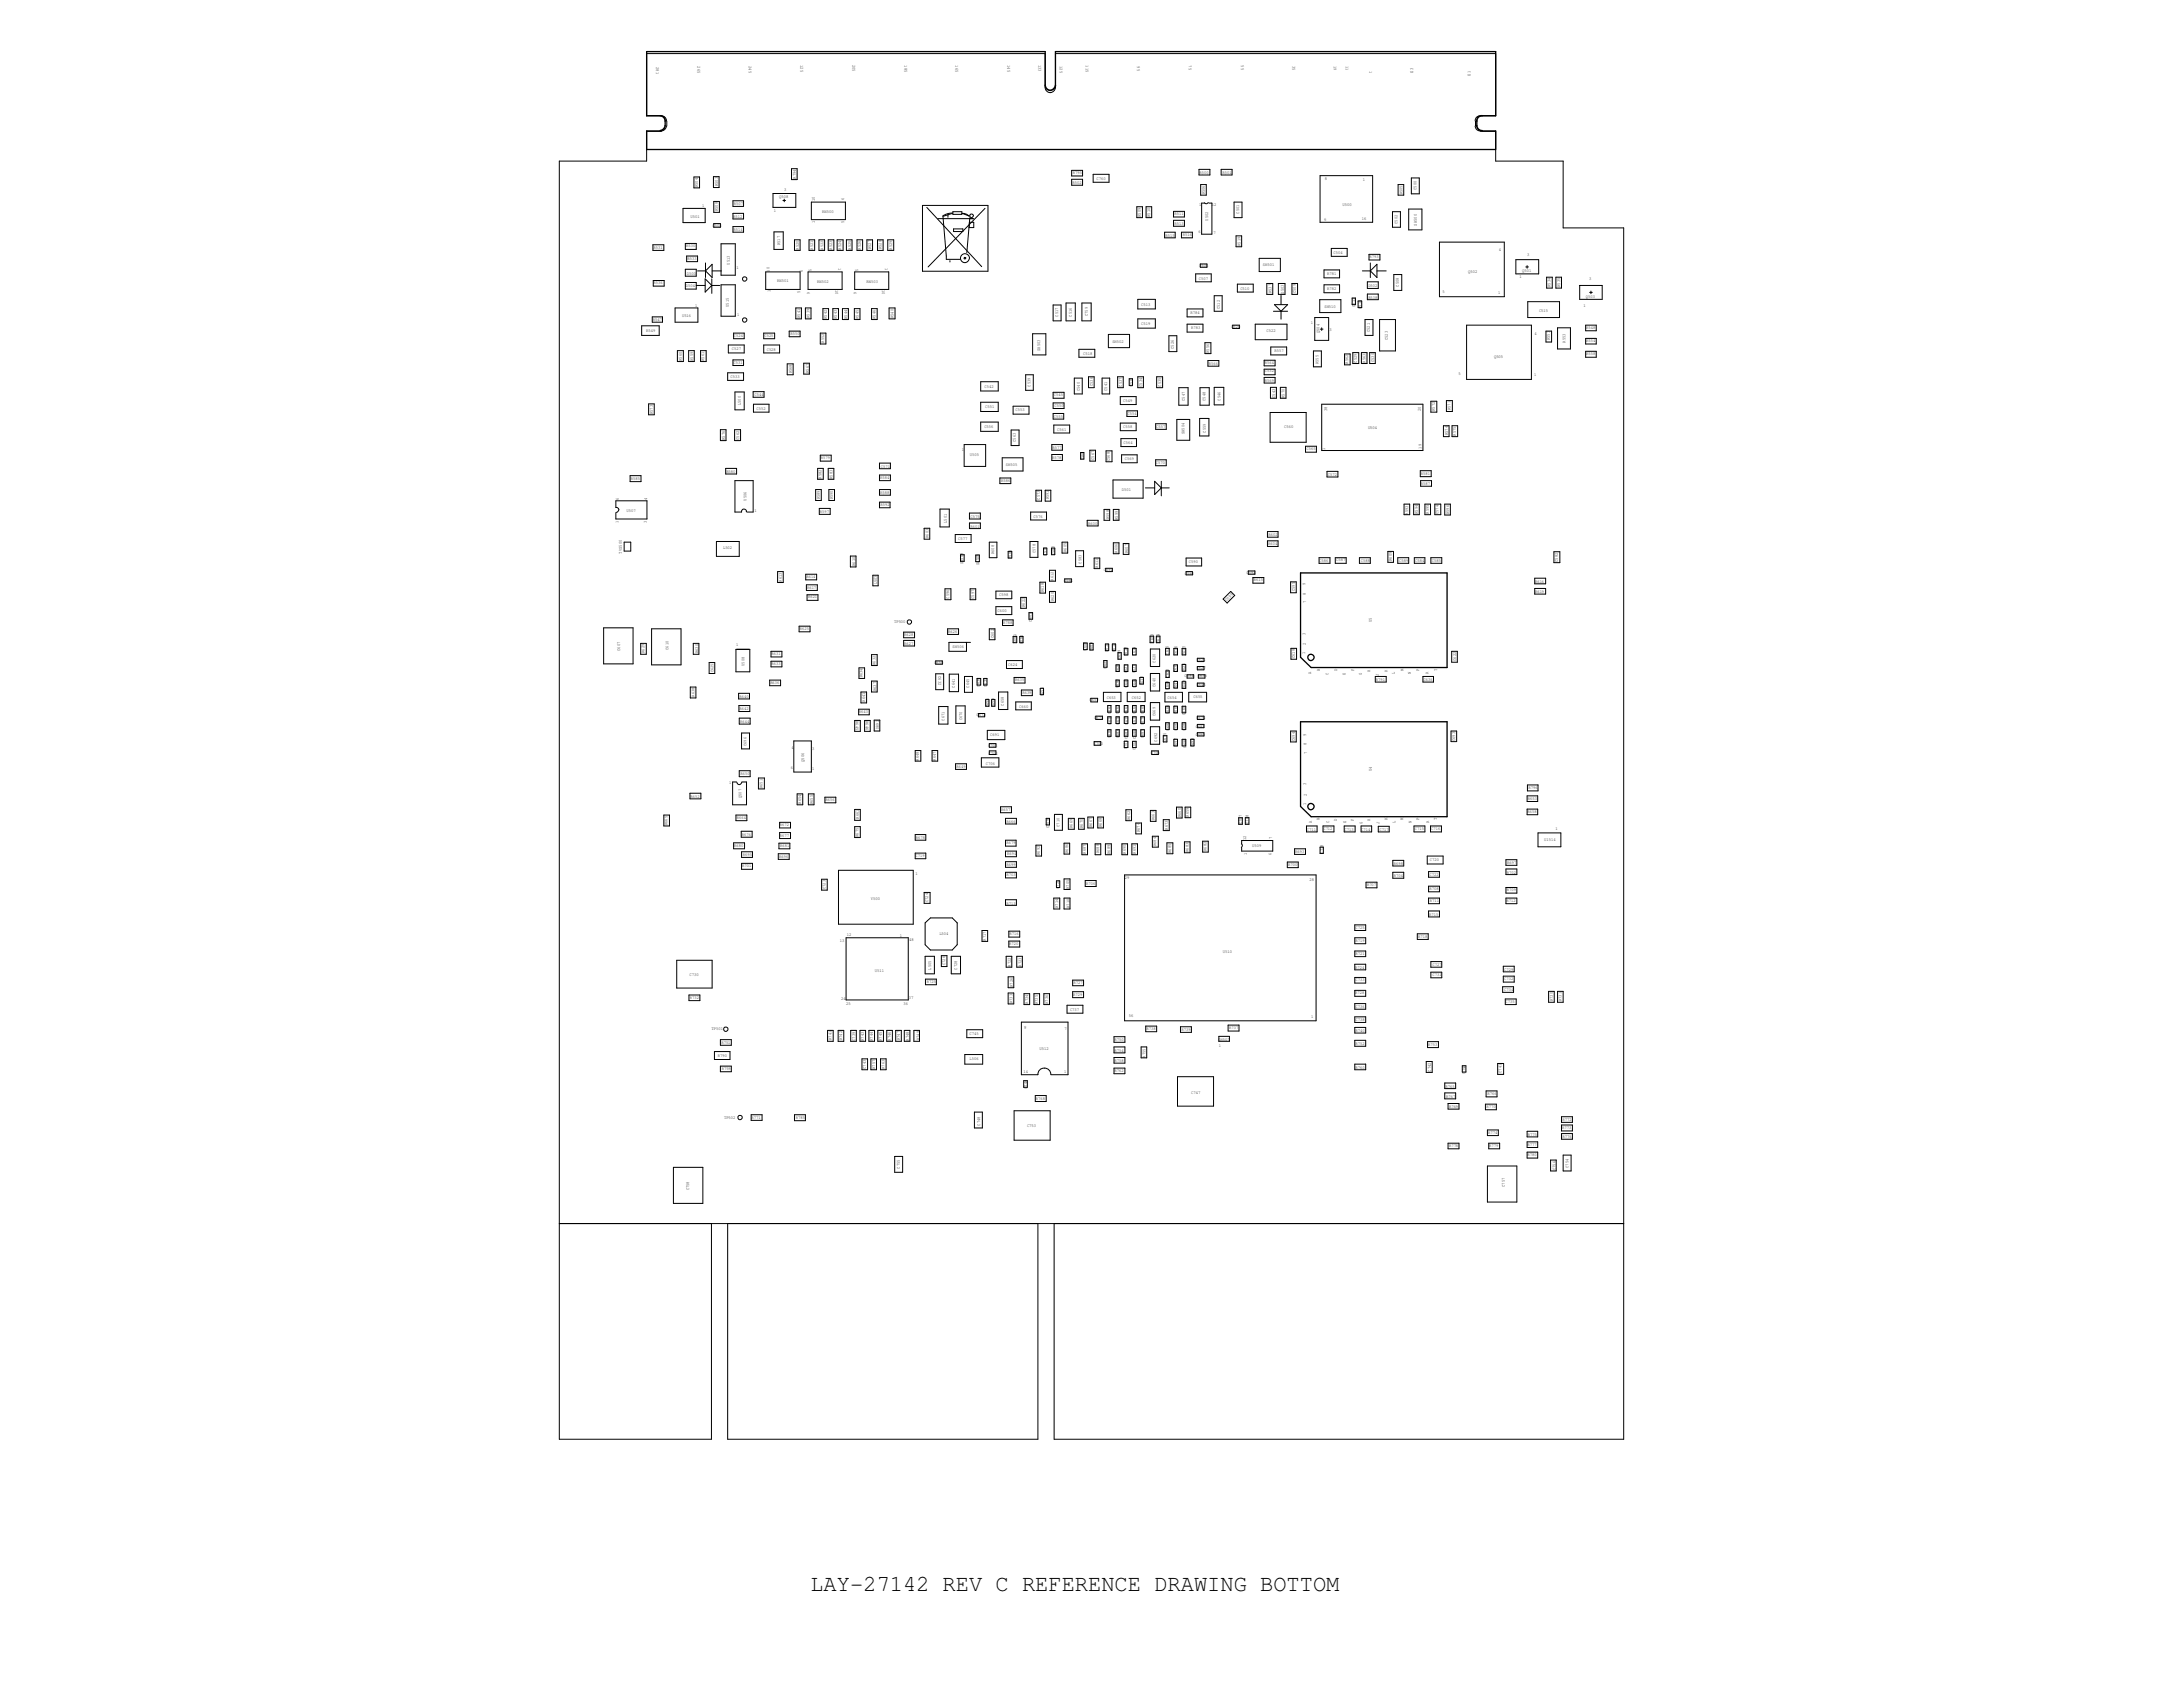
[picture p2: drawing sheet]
<svg xmlns="http://www.w3.org/2000/svg" width="279mm" height="216mm" viewBox="0 0 279 216" stroke-linecap="round" stroke-linejoin="round" font-family="sans-serif">
<defs><g id="words">
<text font-size="3" x="103.7" y="203.7">LAY-27142 REV C REFERENCE DRAWING BOTTOM</text>
<g font-size=".6">
<text x="84" y="8.6" transform="rotate(90 84 8.6)">281</text>
<text x="89.3" y="8.5" transform="rotate(90 89.3 8.5)">265</text>
<text x="95.8" y="8.5" transform="rotate(90 95.8 8.5)">245</text>
<text x="102.4" y="8.3" transform="rotate(90 102.4 8.3)">125</text>
<text x="109.1" y="8.3" transform="rotate(90 109.1 8.3)">205</text>
<text x="115.8" y="8.4" transform="rotate(90 115.8 8.4)">185</text>
<text x="122.3" y="8.4" transform="rotate(90 122.3 8.4)">165</text>
<text x="128.9" y="8.3" transform="rotate(90 128.9 8.3)">145</text>
<text x="132.9" y="8.3" transform="rotate(90 132.9 8.3)">133</text>
<text x="135.6" y="8.5" transform="rotate(90 135.6 8.5)">125</text>
<text x="139" y="8.4" transform="rotate(90 139 8.4)">115</text>
<text x="145.5" y="8.5" transform="rotate(90 145.5 8.5)">95</text>
<text x="152.1" y="8.4" transform="rotate(90 152.1 8.4)">75</text>
<text x="158.8" y="8.4" transform="rotate(90 158.8 8.4)">55</text>
<text x="165.4" y="8.5" transform="rotate(90 165.4 8.5)">35</text>
<text x="170.7" y="8.5" transform="rotate(90 170.7 8.5)">19</text>
<text x="172.3" y="8.4" transform="rotate(90 172.3 8.4)">11</text>
<text x="175.3" y="9.1" transform="rotate(90 175.3 9.1)">1</text>
<text x="180.9" y="9.3" transform="rotate(-90 180.9 9.3)">E3</text>
<text x="188.2" y="9.7" transform="rotate(-90 188.2 9.7)">E1</text>
<text x="89.3" y="24" transform="rotate(-90 89.3 24)">R504</text>
<text x="91.9" y="23.8" transform="rotate(-90 91.9 23.8)">R503</text>
<text x="101.9" y="22.9" transform="rotate(-90 101.9 22.9)">R794</text>
<text x="137.3" y="23.5">R502</text>
<text x="137.3" y="22.3">R795</text>
<text x="140.3" y="23">C760</text>
<text x="153.5" y="22.2">R500</text>
<text x="156.5" y="22.3">R501</text>
<text x="169.5" y="23">8</text>
<text x="174.4" y="23.1">1</text>
<text x="88.4" y="27.9">U501</text>
<text x="89.9" y="26.5">1</text>
<text x="91.2" y="29">C503</text>
<text x="91.9" y="27.1" transform="rotate(-90 91.9 27.1)">R508</text>
<text x="93.9" y="27.9">R512</text>
<text x="93.9" y="29.5">R514</text>
<text x="93.9" y="26.2">R507</text>
<text x="99.1" y="27.1">1</text>
<text x="99.7" y="25.4">Q508</text>
<text x="100.4" y="24.4">3</text>
<text x="104.3" y="28.6" transform="rotate(-90 104.3 28.6)">1</text>
<text x="104.3" y="25.8" transform="rotate(-90 104.3 25.8)">10</text>
<text x="105.2" y="27.3">RN500</text>
<text x="108" y="28.5" transform="rotate(-90 108 28.5)">5</text>
<text x="108" y="25.7" transform="rotate(-90 108 25.7)">6</text>
<text x="146" y="27.8" transform="rotate(-90 146 27.8)">R509</text>
<text x="147.2" y="27.8" transform="rotate(-90 147.2 27.8)">R510</text>
<text x="150.3" y="27.6">R511</text>
<text x="150.3" y="28.7">R513</text>
<text x="153.4" y="29.8">6</text>
<text x="153.5" y="26.3">1</text>
<text x="154.2" y="24.9" transform="rotate(-90 154.2 24.9)">R506</text>
<text x="154.6" y="28.2" transform="rotate(-90 154.6 28.2)">U502</text>
<text x="155.1" y="26.4">12</text>
<text x="155.3" y="29.9">7</text>
<text x="158.6" y="27.3" transform="rotate(-90 158.6 27.3)">C501</text>
<text x="169.8" y="27.9" transform="rotate(180 169.8 27.9)">9</text>
<text x="171.8" y="26.4">U500</text>
<text x="174.3" y="28.2">16</text>
<text x="178.9" y="28.7" transform="rotate(-90 178.9 28.7)">C502</text>
<text x="179.5" y="24.9" transform="rotate(-90 179.5 24.9)">R505</text>
<text x="181.3" y="24.3" transform="rotate(-90 181.3 24.3)">C500</text>
<text x="181.4" y="28.9" transform="rotate(-90 181.4 28.9)">SH500</text>
<text x="83.7" y="31.9">R531</text>
<text x="87.8" y="31.7">R530</text>
<text x="87.9" y="35.1">D500</text>
<text x="88" y="33.3">R533</text>
<text x="93.4" y="33.9" transform="rotate(-90 93.4 33.9)">U513</text>
<text x="94.3" y="34.4">1</text>
<text x="98.5" y="34.8" transform="rotate(-90 98.5 34.8)">10</text>
<text x="99.9" y="31.4" transform="rotate(-90 99.9 31.4)">R517</text>
<text x="102.2" y="32" transform="rotate(-90 102.2 32)">R520</text>
<text x="102.7" y="34.8" transform="rotate(-90 102.7 34.8)">6</text>
<text x="103.5" y="34.4" transform="rotate(90 103.5 34.4)">5</text>
<text x="104.1" y="32" transform="rotate(-90 104.1 32)">R521</text>
<text x="105.4" y="32" transform="rotate(-90 105.4 32)">R522</text>
<text x="106.5" y="32" transform="rotate(-90 106.5 32)">R523</text>
<text x="107.3" y="34.3" transform="rotate(90 107.3 34.3)">1</text>
<text x="107.7" y="32" transform="rotate(-90 107.7 32)">R524</text>
<text x="108.9" y="32" transform="rotate(-90 108.9 32)">R525</text>
<text x="109.5" y="34.4" transform="rotate(90 109.5 34.4)">5</text>
<text x="110.2" y="32" transform="rotate(-90 110.2 32)">R526</text>
<text x="111.5" y="31.9" transform="rotate(-90 111.5 31.9)">R527</text>
<text x="112.8" y="31.9" transform="rotate(-90 112.8 31.9)">R528</text>
<text x="113.3" y="34.3" transform="rotate(90 113.3 34.3)">1</text>
<text x="114.2" y="32" transform="rotate(-90 114.2 32)">R529</text>
<text x="149.2" y="30.3">R515</text>
<text x="151.4" y="30.2">R516</text>
<text x="153.5" y="35.8">C507</text>
<text x="153.5" y="34.1">C505</text>
<text x="158.7" y="31.5" transform="rotate(-90 158.7 31.5)">R519</text>
<text x="161.6" y="34">SH501</text>
<text x="169.9" y="35.2">R781</text>
<text x="170.7" y="32.5">C504</text>
<text x="175.3" y="33">R793</text>
<text x="187.9" y="34.9">Q502</text>
<text x="191.9" y="32.1">4</text>
<text x="194.5" y="35.6">1</text>
<text x="194.8" y="34.8">Q501</text>
<text x="195.5" y="32.8">3</text>
<text x="203.4" y="35.9">3</text>
<text x="83.6" y="41">R547</text>
<text x="83.7" y="36.4">R536</text>
<text x="87.3" y="40.5">U516</text>
<text x="87.8" y="36.7">D504</text>
<text x="89" y="39.2">1</text>
<text x="93.3" y="39.3" transform="rotate(-90 93.3 39.3)">U515</text>
<text x="94.4" y="40.5">1</text>
<text x="98.6" y="37.4" transform="rotate(-90 98.6 37.4)">1</text>
<text x="99.5" y="36.2">RN501</text>
<text x="102.4" y="40.7" transform="rotate(-90 102.4 40.7)">R541</text>
<text x="102.4" y="37.5" transform="rotate(-90 102.4 37.5)">5</text>
<text x="103.3" y="37.3" transform="rotate(90 103.3 37.3)">6</text>
<text x="103.6" y="40.7" transform="rotate(-90 103.6 40.7)">R539</text>
<text x="104.6" y="36.2">RN502</text>
<text x="105.8" y="40.8" transform="rotate(-90 105.8 40.8)">R542</text>
<text x="106.9" y="37.1" transform="rotate(90 106.9 37.1)">10</text>
<text x="107.1" y="40.8" transform="rotate(-90 107.1 40.8)">R543</text>
<text x="108.4" y="40.8" transform="rotate(-90 108.4 40.8)">R544</text>
<text x="109.3" y="37.3" transform="rotate(90 109.3 37.3)">6</text>
<text x="109.9" y="40.8" transform="rotate(-90 109.9 40.8)">R545</text>
<text x="110.9" y="36.2">RN503</text>
<text x="112.1" y="40.8" transform="rotate(-90 112.1 40.8)">R546</text>
<text x="112.9" y="37.1" transform="rotate(90 112.9 37.1)">10</text>
<text x="114.3" y="40.7" transform="rotate(-90 114.3 40.7)">R540</text>
<text x="135.4" y="40.5" transform="rotate(-90 135.4 40.5)">C517</text>
<text x="137.2" y="40.5" transform="rotate(-90 137.2 40.5)">C516</text>
<text x="139.2" y="40.5" transform="rotate(-90 139.2 40.5)">C759</text>
<text x="146" y="41.6">C519</text>
<text x="146" y="39.1">C513</text>
<text x="152.4" y="40.2">R784</text>
<text x="156.1" y="39.6" transform="rotate(-90 156.1 39.6)">C512</text>
<text x="157.6" y="42">C520</text>
<text x="158.7" y="37.1">C510</text>
<text x="162.7" y="37.5" transform="rotate(-90 162.7 37.5)">R537</text>
<text x="164.3" y="37.6" transform="rotate(-90 164.3 37.6)">D503</text>
<text x="165.9" y="37.5" transform="rotate(-90 165.9 37.5)">C509</text>
<text x="167.8" y="41.4">1</text>
<text x="169.5" y="39.4">SH510</text>
<text x="169.9" y="37.1">R782</text>
<text x="173.4" y="39.3" transform="rotate(-90 173.4 39.3)">C511</text>
<text x="174.2" y="39.5" transform="rotate(-90 174.2 39.5)">C514</text>
<text x="175.1" y="38.2">R538</text>
<text x="175.1" y="36.7">D502</text>
<text x="179" y="36.7" transform="rotate(-90 179 36.7)">C508</text>
<text x="184.6" y="37.5">5</text>
<text x="191.8" y="37.6">1</text>
<text x="197" y="39.9">C515</text>
<text x="198.5" y="36.7" transform="rotate(-90 198.5 36.7)">R534</text>
<text x="199.7" y="36.7" transform="rotate(-90 199.7 36.7)">R535</text>
<text x="202.6" y="39.2">1</text>
<text x="203" y="38.1">Q503</text>
<text x="82.7" y="42.5">R549</text>
<text x="87.2" y="46.2" transform="rotate(-90 87.2 46.2)">R560</text>
<text x="88.7" y="46.2" transform="rotate(-90 88.7 46.2)">R559</text>
<text x="90.1" y="46.2" transform="rotate(-90 90.1 46.2)">R561</text>
<text x="93.7" y="44.8">C527</text>
<text x="93.9" y="46.6">C531</text>
<text x="93.9" y="43.2">C524</text>
<text x="97.8" y="43.2">C525</text>
<text x="98.1" y="44.9">C528</text>
<text x="101.2" y="42.9">R550</text>
<text x="101.3" y="47.8" transform="rotate(-90 101.3 47.8)">R568</text>
<text x="103.5" y="47.8" transform="rotate(-90 103.5 47.8)">R567</text>
<text x="105.5" y="43.9" transform="rotate(-90 105.5 43.9)">R552</text>
<text x="133.1" y="44.9" transform="rotate(-90 133.1 44.9)">SH503</text>
<text x="138.6" y="45.4">C518</text>
<text x="142.4" y="43.9">SH502</text>
<text x="150.2" y="44.7" transform="rotate(-90 150.2 44.7)">C526</text>
<text x="152.4" y="42.2">R783</text>
<text x="154.7" y="46.7">R566</text>
<text x="154.8" y="45.2" transform="rotate(-90 154.8 45.2)">R556</text>
<text x="161.9" y="47.7">C532</text>
<text x="161.9" y="46.6">R564</text>
<text x="162.1" y="42.5">C522</text>
<text x="163.1" y="45.1">R557</text>
<text x="168.7" y="46.6" transform="rotate(-90 168.7 46.6)">R555</text>
<text x="168.9" y="42.7" transform="rotate(-90 168.9 42.7)">Q504</text>
<text x="170.2" y="42.3">3</text>
<text x="172.6" y="46.5" transform="rotate(-90 172.6 46.5)">R562</text>
<text x="173.7" y="46.4" transform="rotate(-90 173.7 46.4)">C529</text>
<text x="174.8" y="46.4" transform="rotate(-90 174.8 46.4)">R563</text>
<text x="175.3" y="42.5" transform="rotate(-90 175.3 42.5)">C521</text>
<text x="175.9" y="46.4" transform="rotate(-90 175.9 46.4)">C530</text>
<text x="177.6" y="43.6" transform="rotate(-90 177.6 43.6)">C523</text>
<text x="191.2" y="45.8">Q505</text>
<text x="196.4" y="42.9">4</text>
<text x="198.4" y="43.6" transform="rotate(-90 198.4 43.6)">R551</text>
<text x="200.4" y="43.9" transform="rotate(-90 200.4 43.9)">R553</text>
<text x="203" y="42.1">R548</text>
<text x="203" y="45.5">R558</text>
<text x="203" y="43.8">R554</text>
<text x="83.6" y="53" transform="rotate(-90 83.6 53)">R573</text>
<text x="93.5" y="48.3">C533</text>
<text x="94.8" y="51.9" transform="rotate(-90 94.8 51.9)">L500</text>
<text x="96.6" y="50.6">C544</text>
<text x="96.8" y="52.4">C552</text>
<text x="126" y="49.6">C542</text>
<text x="126.1" y="52.2">C551</text>
<text x="130" y="52.7">C553</text>
<text x="131.9" y="49.5" transform="rotate(-90 131.9 49.5)">C539</text>
<text x="134.9" y="53.5">C555</text>
<text x="134.9" y="50.7">C545</text>
<text x="135" y="52.1">C550</text>
<text x="138.2" y="50.1" transform="rotate(-90 138.2 50.1)">C540</text>
<text x="139.9" y="49.4" transform="rotate(-90 139.9 49.4)">C536</text>
<text x="141.7" y="50" transform="rotate(-90 141.7 50)">C541</text>
<text x="143.6" y="49.5" transform="rotate(-90 143.6 49.5)">C537</text>
<text x="143.8" y="51.4">C549</text>
<text x="144.3" y="53.1">C554</text>
<text x="144.9" y="49.5" transform="rotate(-90 144.9 49.5)">C538</text>
<text x="146.2" y="49.5" transform="rotate(-90 146.2 49.5)">C534</text>
<text x="148.6" y="49.5" transform="rotate(-90 148.6 49.5)">C535</text>
<text x="151.6" y="51.3" transform="rotate(-90 151.6 51.3)">C547</text>
<text x="154.3" y="51.3" transform="rotate(-90 154.3 51.3)">C548</text>
<text x="156.2" y="51.3" transform="rotate(-90 156.2 51.3)">C546</text>
<text x="161.9" y="48.9">R569</text>
<text x="163.2" y="50.9" transform="rotate(-90 163.2 50.9)">C543</text>
<text x="164.4" y="50.9" transform="rotate(-90 164.4 50.9)">R570</text>
<text x="169.9" y="52.7" transform="rotate(-90 169.9 52.7)">38</text>
<text x="181.9" y="52.6" transform="rotate(-90 181.9 52.6)">20</text>
<text x="183.6" y="52.6" transform="rotate(-90 183.6 52.6)">R572</text>
<text x="185.6" y="52.5" transform="rotate(-90 185.6 52.5)">R571</text>
<text x="186.7" y="48">5</text>
<text x="196.3" y="48.1">1</text>
<text x="92.8" y="56.3" transform="rotate(-90 92.8 56.3)">R576</text>
<text x="94.6" y="56.3" transform="rotate(-90 94.6 56.3)">C562</text>
<text x="105.1" y="58.8">R579</text>
<text x="112.7" y="59.9">C571</text>
<text x="123.1" y="57.7">1</text>
<text x="124.1" y="58.3">U505</text>
<text x="126" y="54.8">C556</text>
<text x="128.7" y="59.6">SH505</text>
<text x="130" y="56.6" transform="rotate(-90 130 56.6)">C563</text>
<text x="134.7" y="58.7">R578</text>
<text x="134.7" y="57.5">R577</text>
<text x="135.3" y="55.1">C561</text>
<text x="138.7" y="58.9" transform="rotate(-90 138.7 58.9)">C566</text>
<text x="140" y="58.9" transform="rotate(-90 140 58.9)">C567</text>
<text x="142" y="59.1" transform="rotate(-90 142 59.1)">C568</text>
<text x="143.8" y="54.8">C558</text>
<text x="143.8" y="56.8">C564</text>
<text x="144" y="58.9">C569</text>
<text x="148" y="59.4">C570</text>
<text x="148" y="54.8">C557</text>
<text x="151.6" y="55.6" transform="rotate(-90 151.6 55.6)">SH504</text>
<text x="154.3" y="55.4" transform="rotate(-90 154.3 55.4)">C559</text>
<text x="164.4" y="54.8">C560</text>
<text x="167.2" y="57.6">C565</text>
<text x="169.6" y="57.6" transform="rotate(-90 169.6 57.6)">1</text>
<text x="175.1" y="54.9">U504</text>
<text x="181.9" y="57.4" transform="rotate(-90 181.9 57.4)">19</text>
<text x="185.3" y="55.7" transform="rotate(-90 185.3 55.7)">R574</text>
<text x="186.4" y="55.8" transform="rotate(-90 186.4 55.8)">R575</text>
<text x="79.2" y="64" transform="rotate(-90 79.2 64)">6</text>
<text x="80.2" y="65.5">U507</text>
<text x="80.7" y="61.4">R585</text>
<text x="82.8" y="64" transform="rotate(-90 82.8 64)">4</text>
<text x="93" y="60.5">R580</text>
<text x="95.5" y="64.1" transform="rotate(-90 95.5 64.1)">U506</text>
<text x="96.6" y="65.5">1</text>
<text x="104.9" y="63.9" transform="rotate(-90 104.9 63.9)">R589</text>
<text x="104.9" y="65.7">R597</text>
<text x="105.2" y="61.3" transform="rotate(-90 105.2 61.3)">R582</text>
<text x="106.6" y="61.3" transform="rotate(-90 106.6 61.3)">R583</text>
<text x="106.6" y="63.9" transform="rotate(-90 106.6 63.9)">R590</text>
<text x="112.6" y="63.2">R588</text>
<text x="112.6" y="61.3">R584</text>
<text x="112.7" y="64.8">R592</text>
<text x="128.1" y="61.7">R586</text>
<text x="133.1" y="64" transform="rotate(-90 133.1 64)">C573</text>
<text x="134.2" y="63.9" transform="rotate(-90 134.2 63.9)">R591</text>
<text x="143.6" y="62.8">D501</text>
<text x="170" y="60.9">C572</text>
<text x="180.2" y="65.9" transform="rotate(-90 180.2 65.9)">R593</text>
<text x="181.5" y="65.8" transform="rotate(-90 181.5 65.8)">R594</text>
<text x="181.9" y="62.1">R587</text>
<text x="181.9" y="60.7">R581</text>
<text x="182.9" y="65.7" transform="rotate(-90 182.9 65.7)">R595</text>
<text x="184.1" y="65.8" transform="rotate(-90 184.1 65.8)">C574</text>
<text x="185.5" y="65.8" transform="rotate(-90 185.5 65.8)">R596</text>
<text x="79.2" y="66.9" transform="rotate(-90 79.2 66.9)">1</text>
<text x="79.6" y="70.9" transform="rotate(-90 79.6 70.9)">TVS500</text>
<text x="82.8" y="66.9" transform="rotate(-90 82.8 66.9)">3</text>
<text x="92.5" y="70.3">L502</text>
<text x="118.8" y="68.8" transform="rotate(-90 118.8 68.8)">R603</text>
<text x="121.2" y="66.9" transform="rotate(-90 121.2 66.9)">L501</text>
<text x="122.6" y="69.1">C577</text>
<text x="124.2" y="67.5">R601</text>
<text x="124.2" y="66.3">C575</text>
<text x="127.3" y="71" transform="rotate(-90 127.3 71)">R608</text>
<text x="129.5" y="71.5" transform="rotate(-90 129.5 71.5)">C581</text>
<text x="132.3" y="66.3">C576</text>
<text x="132.5" y="70.8" transform="rotate(-90 132.5 70.8)">C578</text>
<text x="133.9" y="71.1" transform="rotate(-90 133.9 71.1)">C579</text>
<text x="135" y="71.1" transform="rotate(-90 135 71.1)">C580</text>
<text x="136.5" y="70.7" transform="rotate(-90 136.5 70.7)">R605</text>
<text x="139.3" y="67.1">R600</text>
<text x="141.9" y="66.5" transform="rotate(-90 141.9 66.5)">R598</text>
<text x="143" y="70.7" transform="rotate(-90 143 70.7)">R606</text>
<text x="143.1" y="66.5" transform="rotate(-90 143.1 66.5)">R599</text>
<text x="144.4" y="70.8" transform="rotate(-90 144.4 70.8)">R607</text>
<text x="162.3" y="69.8">R604</text>
<text x="162.3" y="68.6">R602</text>
<text x="168.8" y="71.9">C586</text>
<text x="171" y="71.8">C587</text>
<text x="174.2" y="71.9">C588</text>
<text x="178.1" y="71.8" transform="rotate(-90 178.1 71.8)">R609</text>
<text x="179.1" y="71.9">C589</text>
<text x="181.1" y="71.9">C584</text>
<text x="183.3" y="71.9">C585</text>
<text x="199.4" y="71.9" transform="rotate(-90 199.4 71.9)">C582</text>
<text x="100.1" y="74.4" transform="rotate(-90 100.1 74.4)">R613</text>
<text x="103.2" y="74">R614</text>
<text x="103.3" y="75.4">R617</text>
<text x="103.4" y="76.6">R621</text>
<text x="109.4" y="72.4" transform="rotate(-90 109.4 72.4)">R610</text>
<text x="112.3" y="74.8" transform="rotate(-90 112.3 74.8)">L503</text>
<text x="121.5" y="76.6" transform="rotate(-90 121.5 76.6)">C596</text>
<text x="123.3" y="72.2" transform="rotate(-90 123.3 72.2)">SH508</text>
<text x="124.7" y="76.7" transform="rotate(-90 124.7 76.7)">C597</text>
<text x="125.3" y="72.3" transform="rotate(-90 125.3 72.3)">SH509</text>
<text x="127.9" y="76.3">C598</text>
<text x="131.1" y="77.7" transform="rotate(-90 131.1 77.7)">R622</text>
<text x="133.6" y="75.8" transform="rotate(-90 133.6 75.8)">R618</text>
<text x="134.8" y="74.3" transform="rotate(-90 134.8 74.3)">R612</text>
<text x="134.9" y="77" transform="rotate(-90 134.9 77)">R620</text>
<text x="136.1" y="74.5">C594</text>
<text x="138.4" y="72.1" transform="rotate(-90 138.4 72.1)">C583</text>
<text x="140.5" y="72.6" transform="rotate(-90 140.5 72.6)">R611</text>
<text x="141.3" y="73.1">C591</text>
<text x="151.6" y="73.5">C593</text>
<text x="152.1" y="72.1">C590</text>
<text x="157" y="77" transform="rotate(-45 157 77)">C599</text>
<text x="159.6" y="73.4">C592</text>
<text x="160.5" y="74.4">R615</text>
<text x="165.7" y="75.7" transform="rotate(-90 165.7 75.7)">C595</text>
<text x="167.1" y="74.9" transform="rotate(-90 167.1 74.9)">9</text>
<text x="167.1" y="76.1" transform="rotate(-90 167.1 76.1)">8</text>
<text x="167.2" y="77.2" transform="rotate(-90 167.2 77.2)">7</text>
<text x="196.5" y="74.5">R616</text>
<text x="196.5" y="75.9">R619</text>
<text x="79.4" y="83.3" transform="rotate(-90 79.4 83.3)">C607</text>
<text x="82.5" y="83.6" transform="rotate(-90 82.5 83.6)">R629</text>
<text x="85.6" y="83.2" transform="rotate(-90 85.6 83.2)">C610</text>
<text x="89.4" y="83.6" transform="rotate(-90 89.4 83.6)">R630</text>
<text x="94.2" y="82.7">1</text>
<text x="98.8" y="83.9">R631</text>
<text x="102.4" y="80.7">R625</text>
<text x="114.4" y="79.8">TP500</text>
<text x="115.7" y="81.4">R628</text>
<text x="115.7" y="82.5">R627</text>
<text x="121.4" y="81">R626</text>
<text x="121.9" y="82.9">SH506</text>
<text x="127.2" y="81.7" transform="rotate(-90 127.2 81.7)">C602</text>
<text x="127.7" y="78.4">C600</text>
<text x="128.4" y="79.8">R788</text>
<text x="129.8" y="81.2" transform="rotate(90 129.8 81.2)">C605</text>
<text x="130.6" y="81.3" transform="rotate(90 130.6 81.3)">C606</text>
<text x="132.1" y="79.5" transform="rotate(-90 132.1 79.5)">C601</text>
<text x="139" y="83.3" transform="rotate(-90 139 83.3)">C608</text>
<text x="139.8" y="83.4" transform="rotate(-90 139.8 83.4)">C609</text>
<text x="141.8" y="83.4" transform="rotate(-90 141.8 83.4)">C611</text>
<text x="142.7" y="83.4" transform="rotate(-90 142.7 83.4)">C612</text>
<text x="144.2" y="83.9" transform="rotate(-90 144.2 83.9)">C613</text>
<text x="145.3" y="83.9" transform="rotate(-90 145.3 83.9)">C614</text>
<text x="147.6" y="82.3" transform="rotate(-90 147.6 82.3)">C603</text>
<text x="148.4" y="82.3" transform="rotate(-90 148.4 82.3)">C604</text>
<text x="149.6" y="83.8" transform="rotate(-90 149.6 83.8)">C615</text>
<text x="150.7" y="83.9" transform="rotate(-90 150.7 83.9)">C616</text>
<text x="151.7" y="83.9" transform="rotate(-90 151.7 83.9)">C617</text>
<text x="167" y="83.7" transform="rotate(-90 167 83.7)">1</text>
<text x="167.1" y="81.2" transform="rotate(-90 167.1 81.2)">3</text>
<text x="167.1" y="82.6" transform="rotate(-90 167.1 82.6)">2</text>
<text x="175.6" y="79.6" transform="rotate(-90 175.6 79.6)">U5</text>
<text x="88.9" y="89.2" transform="rotate(-90 88.9 89.2)">R638</text>
<text x="91.3" y="86.1" transform="rotate(-90 91.3 86.1)">C625</text>
<text x="94.7" y="89.3">R640</text>
<text x="95.3" y="85.2" transform="rotate(-90 95.3 85.2)">U508</text>
<text x="98.6" y="87.6">R636</text>
<text x="98.8" y="85.1">R633</text>
<text x="110.4" y="86.7" transform="rotate(-90 110.4 86.7)">R634</text>
<text x="110.7" y="89.8" transform="rotate(-90 110.7 89.8)">R641</text>
<text x="112.1" y="85.1" transform="rotate(-90 112.1 85.1)">R632</text>
<text x="112.1" y="88.5" transform="rotate(-90 112.1 88.5)">R637</text>
<text x="119.5" y="84.9">C650</text>
<text x="120.1" y="86.5" transform="rotate(90 120.1 86.5)">C632</text>
<text x="122.2" y="88" transform="rotate(-90 122.2 88)">C641</text>
<text x="124" y="88" transform="rotate(-90 124 88)">C645</text>
<text x="125.4" y="87.9" transform="rotate(-90 125.4 87.9)">C638</text>
<text x="126.3" y="87.9" transform="rotate(-90 126.3 87.9)">C639</text>
<text x="129" y="85.2">C624</text>
<text x="129.9" y="87.2">R635</text>
<text x="130.9" y="88.8">R639</text>
<text x="133.6" y="89.1" transform="rotate(-90 133.6 89.1)">C651</text>
<text x="139.4" y="89.7">C657</text>
<text x="141.6" y="85.6" transform="rotate(-90 141.6 85.6)">C623</text>
<text x="141.6" y="89.5">C653</text>
<text x="143.2" y="88.1" transform="rotate(-90 143.2 88.1)">C642</text>
<text x="143.3" y="86.1" transform="rotate(-90 143.3 86.1)">C628</text>
<text x="143.4" y="84.4" transform="rotate(-90 143.4 84.4)">C619</text>
<text x="144.3" y="86.1" transform="rotate(-90 144.3 86.1)">C629</text>
<text x="144.3" y="88" transform="rotate(-90 144.3 88)">C643</text>
<text x="144.9" y="89.4">C652</text>
<text x="145.3" y="86.1" transform="rotate(-90 145.3 86.1)">C630</text>
<text x="145.4" y="88" transform="rotate(-90 145.4 88)">C644</text>
<text x="146.3" y="87.7" transform="rotate(-90 146.3 87.7)">C637</text>
<text x="147.9" y="87.9" transform="rotate(-90 147.9 87.9)">C640</text>
<text x="147.9" y="84.8" transform="rotate(-90 147.9 84.8)">C620</text>
<text x="149.4" y="89.5">C654</text>
<text x="149.6" y="88.3" transform="rotate(-90 149.6 88.3)">C649 C633</text>
<text x="150.6" y="86.1" transform="rotate(-90 150.6 86.1)">C631</text>
<text x="150.7" y="88.2" transform="rotate(-90 150.7 88.2)">C647</text>
<text x="151.6" y="86.7">C634</text>
<text x="151.7" y="86" transform="rotate(-90 151.7 86)">C626</text>
<text x="151.7" y="88.2" transform="rotate(-90 151.7 88.2)">C648</text>
<text x="152.7" y="89.4">C655</text>
<text x="153.2" y="85.6">C627</text>
<text x="153.2" y="87.8">C646</text>
<text x="153.2" y="84.6">C621</text>
<text x="153.3" y="86.7">C635</text>
<text x="165.7" y="84.2" transform="rotate(-90 165.7 84.2)">C618</text>
<text x="167.8" y="86.3" transform="rotate(-90 167.8 86.3)">A</text>
<text x="168.9" y="85.9" transform="rotate(-90 168.9 85.9)">B</text>
<text x="170.1" y="86.4" transform="rotate(-90 170.1 86.4)">C</text>
<text x="171.2" y="85.9" transform="rotate(-90 171.2 85.9)">D</text>
<text x="172.2" y="86.4" transform="rotate(-90 172.2 86.4)">E</text>
<text x="173.3" y="85.9" transform="rotate(-90 173.3 85.9)">F</text>
<text x="174.3" y="86.4" transform="rotate(-90 174.3 86.4)">G</text>
<text x="175.4" y="86" transform="rotate(-90 175.4 86)">H</text>
<text x="176.1" y="87.1">R791</text>
<text x="176.5" y="86.5" transform="rotate(-90 176.5 86.5)">J</text>
<text x="177.6" y="86.1" transform="rotate(-90 177.6 86.1)">K</text>
<text x="178.5" y="86.3" transform="rotate(-90 178.5 86.3)">L</text>
<text x="179.6" y="85.9" transform="rotate(-90 179.6 85.9)">M</text>
<text x="180.6" y="86.3" transform="rotate(-90 180.6 86.3)">N</text>
<text x="181.7" y="85.9" transform="rotate(-90 181.7 85.9)">P</text>
<text x="182.2" y="87.1">C636</text>
<text x="182.8" y="86.3" transform="rotate(-90 182.8 86.3)">R</text>
<text x="183.9" y="85.9" transform="rotate(-90 183.9 85.9)">T</text>
<text x="186.4" y="84.6" transform="rotate(-90 186.4 84.6)">C622</text>
<text x="94.7" y="90.8">R642</text>
<text x="94.7" y="92.5">R644</text>
<text x="95.5" y="95.5" transform="rotate(-90 95.5 95.5)">C696</text>
<text x="101.3" y="95.9">4</text>
<text x="103.9" y="95.9">3</text>
<text x="109.5" y="92.3" transform="rotate(90 109.5 92.3)">R645</text>
<text x="109.9" y="91.3">R643</text>
<text x="110.8" y="92.3" transform="rotate(90 110.8 92.3)">R646</text>
<text x="112.1" y="92.2" transform="rotate(90 112.1 92.2)">C680</text>
<text x="120.9" y="92.2" transform="rotate(-90 120.9 92.2)">C671</text>
<text x="123.1" y="92.2" transform="rotate(-90 123.1 92.2)">C670</text>
<text x="125" y="91.7">C672</text>
<text x="126.5" y="95.5">C703</text>
<text x="126.6" y="90.5" transform="rotate(-90 126.6 90.5)">C656</text>
<text x="126.7" y="94.2">C691</text>
<text x="127.3" y="90.5" transform="rotate(-90 127.3 90.5)">C659</text>
<text x="128.5" y="90.3" transform="rotate(-90 128.5 90.3)">C658</text>
<text x="130.4" y="90.6">C660</text>
<text x="140" y="95.3">C700</text>
<text x="140" y="92">C673</text>
<text x="142.1" y="94.4" transform="rotate(-90 142.1 94.4)">C685</text>
<text x="142.2" y="92.8" transform="rotate(-90 142.2 92.8)">C675 C661</text>
<text x="143.3" y="94.5" transform="rotate(-90 143.3 94.5)">C686</text>
<text x="143.3" y="92.8" transform="rotate(-90 143.3 92.8)">C676 C662</text>
<text x="144.2" y="95.9" transform="rotate(-90 144.2 95.9)">C701 C687</text>
<text x="144.4" y="92.8" transform="rotate(-90 144.4 92.8)">C677 C663</text>
<text x="145.3" y="95.9" transform="rotate(-90 145.3 95.9)">C702 C688</text>
<text x="145.3" y="92.8" transform="rotate(-90 145.3 92.8)">C678 C664</text>
<text x="146.4" y="94.5" transform="rotate(-90 146.4 94.5)">C689</text>
<text x="146.4" y="92.8" transform="rotate(-90 146.4 92.8)">C679 C665</text>
<text x="147.9" y="91.7" transform="rotate(-90 147.9 91.7)">C669</text>
<text x="148.1" y="94.9" transform="rotate(-90 148.1 94.9)">C692</text>
<text x="149.3" y="95" transform="rotate(-90 149.3 95)">C695</text>
<text x="149.6" y="91.4" transform="rotate(-90 149.6 91.4)">C666</text>
<text x="149.6" y="93.5" transform="rotate(-90 149.6 93.5)">C682</text>
<text x="150.7" y="95.6" transform="rotate(-90 150.7 95.6)">C697</text>
<text x="150.7" y="93.5" transform="rotate(-90 150.7 93.5)">C683</text>
<text x="150.7" y="91.4" transform="rotate(-90 150.7 91.4)">C667</text>
<text x="151.7" y="91.5" transform="rotate(-90 151.7 91.5)">C668</text>
<text x="151.7" y="93.5" transform="rotate(-90 151.7 93.5)">C684</text>
<text x="151.8" y="95.7" transform="rotate(-90 151.8 95.7)">C698</text>
<text x="152.8" y="95.6" transform="rotate(-90 152.8 95.6)">C699</text>
<text x="153" y="93.1">C681</text>
<text x="153" y="94.1">C690</text>
<text x="153.1" y="92">C674</text>
<text x="165.7" y="94.9" transform="rotate(-90 165.7 94.9)">C694</text>
<text x="167.2" y="94.2" transform="rotate(-90 167.2 94.2)">9</text>
<text x="167.2" y="95.4" transform="rotate(-90 167.2 95.4)">8</text>
<text x="186.3" y="94.9" transform="rotate(-90 186.3 94.9)">C693</text>
<text x="93.3" y="100.3">1</text>
<text x="94.8" y="99.2">R650</text>
<text x="97.6" y="100.9" transform="rotate(-90 97.6 100.9)">R651</text>
<text x="101.2" y="98.4">6</text>
<text x="102.9" y="97.5" transform="rotate(-90 102.9 97.5)">Q506</text>
<text x="103.9" y="98.5">1</text>
<text x="117.6" y="97.4" transform="rotate(-90 117.6 97.4)">R648</text>
<text x="119.8" y="97.4" transform="rotate(-90 119.8 97.4)">R647</text>
<text x="122.4" y="98.3">R649</text>
<text x="126.2" y="97.9">C706</text>
<text x="126.5" y="96.6">C704</text>
<text x="147.3" y="96.5">C705</text>
<text x="167.2" y="100.5" transform="rotate(-90 167.2 100.5)">3</text>
<text x="167.3" y="101.9" transform="rotate(-90 167.3 101.9)">2</text>
<text x="167.3" y="96.5" transform="rotate(-90 167.3 96.5)">7</text>
<text x="175.6" y="98.7" transform="rotate(-90 175.6 98.7)">U4</text>
<text x="195.6" y="101">R796</text>
<text x="85.4" y="105.6" transform="rotate(-90 85.4 105.6)">R665</text>
<text x="88.4" y="102.1">R652</text>
<text x="94.3" y="104.8">R664</text>
<text x="94.9" y="102.2" transform="rotate(-90 94.9 102.2)">Q507</text>
<text x="95" y="107">R676</text>
<text x="99.8" y="105.7">R672</text>
<text x="99.8" y="107.1">R677</text>
<text x="102.5" y="102.9" transform="rotate(-90 102.5 102.9)">R654</text>
<text x="104" y="102.9" transform="rotate(-90 104 102.9)">R655</text>
<text x="105.7" y="102.6">R656</text>
<text x="109.9" y="107.1" transform="rotate(-90 109.9 107.1)">R675</text>
<text x="109.9" y="104.8" transform="rotate(-90 109.9 104.8)">R661</text>
<text x="117.2" y="107.4">R678</text>
<text x="128.1" y="103.8">R657</text>
<text x="128.8" y="105.3">R666</text>
<text x="134.3" y="106" transform="rotate(-90 134.3 106)">C709</text>
<text x="135.6" y="105.8" transform="rotate(-90 135.6 105.8)">C710</text>
<text x="137.3" y="106" transform="rotate(-90 137.3 106)">R669</text>
<text x="138.6" y="106" transform="rotate(-90 138.6 106)">R670</text>
<text x="139.8" y="105.8" transform="rotate(-90 139.8 105.8)">R667</text>
<text x="141" y="105.8" transform="rotate(-90 141 105.8)">R668</text>
<text x="144.7" y="104.9" transform="rotate(-90 144.7 104.9)">R662</text>
<text x="145.9" y="106.5" transform="rotate(-90 145.9 106.5)">R674</text>
<text x="147.7" y="105" transform="rotate(-90 147.7 105)">R663</text>
<text x="149.5" y="106.2" transform="rotate(-90 149.5 106.2)">R673</text>
<text x="151.1" y="104.6" transform="rotate(-90 151.1 104.6)">R660</text>
<text x="152.1" y="104.5" transform="rotate(-90 152.1 104.5)">R659</text>
<text x="159" y="105.5" transform="rotate(-90 159 105.5)">C707</text>
<text x="159.5" y="107.5" transform="rotate(-90 159.5 107.5)">12</text>
<text x="159.8" y="105.5" transform="rotate(-90 159.8 105.5)">C708</text>
<text x="162.8" y="107.4" transform="rotate(-90 162.8 107.4)">7</text>
<text x="167.2" y="103" transform="rotate(-90 167.2 103)">1</text>
<text x="167.3" y="106.3">C711</text>
<text x="167.9" y="105.3" transform="rotate(-90 167.9 105.3)">A</text>
<text x="168.9" y="104.9" transform="rotate(-90 168.9 104.9)">B</text>
<text x="169.4" y="106.3">C712</text>
<text x="170.1" y="105.4" transform="rotate(-90 170.1 105.4)">C</text>
<text x="171.1" y="105" transform="rotate(-90 171.1 105)">D</text>
<text x="172.1" y="106.3">C713</text>
<text x="172.3" y="105.4" transform="rotate(-90 172.3 105.4)">E</text>
<text x="173.3" y="105" transform="rotate(-90 173.3 105)">F</text>
<text x="174.2" y="106.3">C714</text>
<text x="174.4" y="105.5" transform="rotate(-90 174.4 105.5)">G</text>
<text x="175.4" y="105.1" transform="rotate(-90 175.4 105.1)">H</text>
<text x="176.6" y="105.5" transform="rotate(-90 176.6 105.5)">J</text>
<text x="176.6" y="106.3">C717</text>
<text x="177.6" y="104.9" transform="rotate(-90 177.6 104.9)">K</text>
<text x="178.6" y="105.3" transform="rotate(-90 178.6 105.3)">L</text>
<text x="179.6" y="104.9" transform="rotate(-90 179.6 104.9)">M</text>
<text x="180.6" y="105.3" transform="rotate(-90 180.6 105.3)">N</text>
<text x="181.1" y="106.3">C715</text>
<text x="181.7" y="105" transform="rotate(-90 181.7 105)">P</text>
<text x="182.9" y="105.3" transform="rotate(-90 182.9 105.3)">R</text>
<text x="183.2" y="106.3">C716</text>
<text x="183.9" y="105" transform="rotate(-90 183.9 105)">T</text>
<text x="195.5" y="104.1">R658</text>
<text x="195.5" y="102.4">R653</text>
<text x="197.7" y="107.6">U1514</text>
<text x="199.1" y="106.3">1</text>
<text x="94" y="108.4">R680</text>
<text x="95" y="111">R701</text>
<text x="95.1" y="109.6">R695</text>
<text x="99.7" y="109.8">R696</text>
<text x="99.9" y="108.5">R681</text>
<text x="105.7" y="113.8" transform="rotate(-90 105.7 113.8)">C723</text>
<text x="117.2" y="111.9">1</text>
<text x="117.2" y="109.7">C719</text>
<text x="128.8" y="108.1">R679</text>
<text x="128.8" y="110.8">R699</text>
<text x="128.8" y="112.1">R703</text>
<text x="128.9" y="109.5">R694</text>
<text x="133.1" y="109.4" transform="rotate(-90 133.1 109.4)">R692</text>
<text x="135.6" y="113.7" transform="rotate(-90 135.6 113.7)">C721</text>
<text x="136.7" y="109.2" transform="rotate(-90 136.7 109.2)">R686</text>
<text x="136.8" y="113.7" transform="rotate(-90 136.8 113.7)">R705</text>
<text x="139" y="109.3" transform="rotate(-90 139 109.3)">R687</text>
<text x="139" y="113.3">R706</text>
<text x="140.7" y="109.2" transform="rotate(-90 140.7 109.2)">R688</text>
<text x="142.1" y="109.3" transform="rotate(-90 142.1 109.3)">R689</text>
<text x="144" y="112.4">29</text>
<text x="144.1" y="109.3" transform="rotate(-90 144.1 109.3)">R690</text>
<text x="145.4" y="109.3" transform="rotate(-90 145.4 109.3)">R691</text>
<text x="148" y="108.3" transform="rotate(-90 148 108.3)">R684</text>
<text x="149.9" y="109.2" transform="rotate(-90 149.9 109.2)">R685</text>
<text x="152.1" y="109.1" transform="rotate(-90 152.1 109.1)">R683</text>
<text x="154.4" y="108.9" transform="rotate(-90 154.4 108.9)">R682</text>
<text x="159.6" y="109.4" transform="rotate(-90 159.6 109.4)">1</text>
<text x="160.3" y="108.5">U509</text>
<text x="162.7" y="109.5" transform="rotate(-90 162.7 109.5)">6</text>
<text x="164.9" y="110.8">R700</text>
<text x="165.8" y="109.2">R693</text>
<text x="167.6" y="112.7">28</text>
<text x="169.3" y="109.3" transform="rotate(-90 169.3 109.3)">C718</text>
<text x="175" y="113.4">R707</text>
<text x="178.4" y="110.7">R698</text>
<text x="178.4" y="112.2">R704</text>
<text x="183" y="114">R708</text>
<text x="183" y="112.1">C722</text>
<text x="183" y="110.2">C720</text>
<text x="192.9" y="111.8">R702</text>
<text x="192.9" y="110.5">R697</text>
<text x="108.4" y="119.8">12</text>
<text x="111.5" y="115.2">Y500</text>
<text x="115.2" y="119.9">1</text>
<text x="118.8" y="115.5" transform="rotate(-90 118.8 115.5)">C724</text>
<text x="120.2" y="119.7">L504</text>
<text x="128.8" y="115.8">R713</text>
<text x="129.2" y="119.7">R716</text>
<text x="135.4" y="116.2" transform="rotate(-90 135.4 116.2)">R714</text>
<text x="136.9" y="116.2" transform="rotate(-90 136.9 116.2)">R710</text>
<text x="173.5" y="118.9">C725</text>
<text x="182.9" y="117.2">R715</text>
<text x="183" y="115.4">R711</text>
<text x="192.8" y="115.4">R712</text>
<text x="192.9" y="114.1">R709</text>
<text x="88.3" y="124.9">C730</text>
<text x="107.5" y="120.5">13</text>
<text x="112" y="124.3">U511</text>
<text x="116.4" y="120.4">48</text>
<text x="118.6" y="125.8">R725</text>
<text x="119.2" y="124.1" transform="rotate(-90 119.2 124.1)">L505</text>
<text x="121" y="123.5" transform="rotate(-90 121 123.5)">C726</text>
<text x="122.5" y="124.1" transform="rotate(-90 122.5 124.1)">C728</text>
<text x="126.2" y="120.4" transform="rotate(-90 126.2 120.4)">R717</text>
<text x="129.2" y="121">R720</text>
<text x="129.4" y="123.7" transform="rotate(-90 129.4 123.7)">R722</text>
<text x="130.7" y="123.7" transform="rotate(-90 130.7 123.7)">R723</text>
<text x="137.4" y="125.9">R727</text>
<text x="156.5" y="122">U510</text>
<text x="173.4" y="124">R724</text>
<text x="173.5" y="125.6">C733</text>
<text x="173.5" y="120.6">R719</text>
<text x="173.5" y="122.2">R721</text>
<text x="181.5" y="120">R718</text>
<text x="183.3" y="125">C731</text>
<text x="183.3" y="123.6">C727</text>
<text x="192.5" y="125.4">C732</text>
<text x="192.5" y="124.2">C729</text>
<text x="88.3" y="127.9">R732</text>
<text x="91.1" y="131.9">TP501</text>
<text x="107.7" y="127.9">24</text>
<text x="108.3" y="128.6">25</text>
<text x="115.7" y="128.6">36</text>
<text x="116.3" y="127.8">37</text>
<text x="129.6" y="128.4" transform="rotate(-90 129.6 128.4)">R733</text>
<text x="129.6" y="126.3" transform="rotate(-90 129.6 126.3)">R726</text>
<text x="131.4" y="131.3" transform="rotate(180 131.4 131.3)">8</text>
<text x="131.6" y="128.4" transform="rotate(-90 131.6 128.4)">R734</text>
<text x="132.8" y="128.5" transform="rotate(-90 132.8 128.5)">R735</text>
<text x="134.2" y="128.5" transform="rotate(-90 134.2 128.5)">R736</text>
<text x="136.2" y="131.9">7</text>
<text x="136.9" y="129.3">C737</text>
<text x="137.4" y="127.4">R729</text>
<text x="144.5" y="130.2">56</text>
<text x="146.7" y="131.9">R738</text>
<text x="151.2" y="131.9">R739</text>
<text x="157.3" y="131.7">R737</text>
<text x="167.8" y="130.3">1</text>
<text x="173.4" y="127.3">R728</text>
<text x="173.5" y="130.7">C738</text>
<text x="173.5" y="129">C736</text>
<text x="192.5" y="126.8">C734</text>
<text x="192.7" y="128.4">C735</text>
<text x="198.8" y="128.1" transform="rotate(-90 198.8 128.1)">R730</text>
<text x="199.9" y="128.1" transform="rotate(-90 199.9 128.1)">R731</text>
<text x="91.9" y="135.3">R790</text>
<text x="92.3" y="133.6">R751</text>
<text x="92.4" y="136.9">R759</text>
<text x="106.4" y="133.1" transform="rotate(-90 106.4 133.1)">R741</text>
<text x="107.8" y="133.1" transform="rotate(-90 107.8 133.1)">R742</text>
<text x="109.4" y="133.2" transform="rotate(-90 109.4 133.2)">C739</text>
<text x="110.6" y="133.2" transform="rotate(-90 110.6 133.2)">R743</text>
<text x="110.8" y="136.8" transform="rotate(-90 110.8 136.8)">C743</text>
<text x="111.7" y="133.2" transform="rotate(-90 111.7 133.2)">R744</text>
<text x="112" y="136.8" transform="rotate(-90 112 136.8)">R757</text>
<text x="112.9" y="133.2" transform="rotate(-90 112.9 133.2)">R745</text>
<text x="113.2" y="136.8" transform="rotate(-90 113.2 136.8)">R763</text>
<text x="114" y="133.2" transform="rotate(-90 114 133.2)">R746</text>
<text x="115.2" y="133.1" transform="rotate(-90 115.2 133.1)">R747</text>
<text x="116.3" y="133.2" transform="rotate(-90 116.3 133.2)">R748</text>
<text x="117.7" y="133.1" transform="rotate(-90 117.7 133.1)">R749</text>
<text x="124.1" y="132.5">C745</text>
<text x="124.1" y="135.7">L506</text>
<text x="131" y="137.4">14</text>
<text x="133.1" y="134.4">U512</text>
<text x="136.2" y="137.4">1</text>
<text x="142.7" y="133.2">R750</text>
<text x="142.7" y="134.6">R754</text>
<text x="142.7" y="135.9">R758</text>
<text x="142.7" y="137.2">R762</text>
<text x="146.6" y="135.3" transform="rotate(-90 146.6 135.3)">R755</text>
<text x="155.9" y="133.2">SH507</text>
<text x="156" y="134">1</text>
<text x="173.5" y="132">R740</text>
<text x="173.5" y="136.8">R760</text>
<text x="173.5" y="133.7">R752</text>
<text x="182.8" y="133.8">R753</text>
<text x="183.1" y="137.2" transform="rotate(-90 183.1 137.2)">C742</text>
<text x="187.5" y="137.4" transform="rotate(-90 187.5 137.4)">C744</text>
<text x="192.2" y="137.3" transform="rotate(-90 192.2 137.3)">C741</text>
<text x="92.7" y="143.2">TP502</text>
<text x="96.2" y="143.3">R771</text>
<text x="101.9" y="143.2">R785</text>
<text x="131.4" y="139.4" transform="rotate(-90 131.4 139.4)">C746</text>
<text x="132.6" y="140.8">R768</text>
<text x="152.4" y="140">C747</text>
<text x="185" y="139.2">R765</text>
<text x="185.1" y="140.5">R767</text>
<text x="185.5" y="141.8">R769</text>
<text x="190.2" y="141.9">R770</text>
<text x="190.4" y="140.2">R766</text>
<text x="200" y="143.4">R772</text>
<text x="115.2" y="149.6" transform="rotate(-90 115.2 149.6)">C755</text>
<text x="125.4" y="144.1" transform="rotate(-90 125.4 144.1)">C748</text>
<text x="131.4" y="144.2">C753</text>
<text x="185.5" y="146.8">R778</text>
<text x="190.5" y="145.1">R774</text>
<text x="190.6" y="146.8">R779</text>
<text x="195.5" y="146.7">R777</text>
<text x="195.5" y="148">R780</text>
<text x="195.5" y="145.3">R775</text>
<text x="199.1" y="149.8" transform="rotate(-90 199.1 149.8)">C756</text>
<text x="199.9" y="144.5">R773</text>
<text x="200" y="145.7">R776</text>
<text x="200.7" y="149.5" transform="rotate(-90 200.7 149.5)">C754</text>
<text x="88.2" y="152.4" transform="rotate(-90 88.2 152.4)">C758</text>
<text x="192.6" y="151.9" transform="rotate(-90 192.6 151.9)">C757</text>
</g>
</g></defs>
<g fill="none" stroke="#000" stroke-width=".13">
<path d="M84.7 16.8h-1.9v3.8h-11.2v163.6h19.5v-27.6M85.3 15.5a.65 .65 0 0 0-.6-.7h-1.9v-7.9h51v4.3a.66 .66 0 0 0 .6 .7 .66 .66 0 0 0 .7-.7v-4.3h56.3v7.9h-1.9a.63 .63 0 0 0-.7 .7M85.3 16.1a.72 .72 0 0 1-.6 .7M85.3 15.5v.6M188.8 16.1a.65 .65 0 0 0 .7 .7M188.8 15.5v.6M189.5 16.8h1.9v3.8h8.7v8.6h7.7v155h-72.9v-27.6M83.6 31.3h1.4v.7h-1.4zM83.6 35.9h1.4v.7h-1.4zM86.4 39.4h2.9v1.8h-2.9zM87.4 26.7h2.9v1.8h-2.9zM87.7 31.2h1.4v.7h-1.4z"/>
<path d="M87.7 34.5h1.4v.8h-1.4zM87.7 36.2h1.4v.8h-1.4zM87.9 32.8h1.4v.7h-1.4zM88.8 22.6h.7v1.4h-.7zM89.1 36.5h1.2M89.3 34.7h1M90.3 35.7l.8 .8-.8 .9zM90.3 33.7v1.8M91.1 36.5h1M91.1 35.7v1.8M91.1 34.7h1.2M91.1 33.8v1.7l-.8-.8z"/>
<path d="M91.3 22.6h.7v1.4h-.7zM91.4 28.6h.8v.5h-.8zM91.4 25.8h.7v1.4h-.7zM92.3 31.2h1.8v4h-1.8zM92.3 36.4h1.8v4.1h-1.8zM93.8 25.7h1.4v.7h-1.4zM93.8 27.3h1.4v.7h-1.4zM93.8 29h1.4v.7h-1.4zM98 34.8h4.4v2.2h-4.4zM98.9 24.8h3v1.7h-3zM99.1 29.7h1.1v2.2h-1.1zM100.2 25.7h.3"/>
<path d="M100.4 25.5v.3M101.3 21.6h.7v1.4h-.7zM101.7 30.7h.7v1.3h-.7zM101.9 39.4h.7v1.4h-.7zM103.1 39.4h.7v1.4h-.7zM103.4 34.8h4.4v2.2h-4.4zM103.5 30.7h.8v1.3h-.8zM103.8 25.9h4.4v2.2h-4.4zM104.8 30.7h.7v1.3h-.7zM105.3 39.5h.7v1.4h-.7zM106 30.7h.7v1.3h-.7zM106.6 39.5h.7v1.4h-.7z"/>
<path d="M107.1 30.7h.8v1.3h-.8zM107.8 39.5h.8v1.4h-.8zM108.3 30.7h.8v1.3h-.8zM109.3 39.5h.8v1.4h-.8zM109.4 34.8h4.3v2.2h-4.3zM109.7 30.7h.7v1.3h-.7zM111 30.7h.7v1.3h-.7zM111.5 39.5h.8v1.4h-.8zM112.3 30.7h.7v1.3h-.7zM113.6 30.7h.8v1.3h-.8zM113.8 39.4h.8v1.4h-.8zM118.1 26.3h8.3v8.4h-8.3z"/>
<path d="M118.6 26.5l7 7.6M120 28h4.6M120.7 27.7l.4 5.5h1.8M121.3 27.4v.4M121.6 33.4v.1M121.9 27.3a2.24 2.24 0 0 0-1.3 .3M121.9 27.3l-1.2 .4M122 27.1h1.1v.3h-1.1zM122 29.3h1.2v.3h-1.2zM123.4 33h.2l-.1 .1h-.1zM124 27.6a1.09 1.09 0 0 0-.9-.3l.9 .3M124.1 28.4h.5v.7h-.6z"/>
<path d="M124.1 27.9l-.4 4.4M124.2 27.4h.3l.1 .2-.1 .2-.2 .1-.1-.1zM126.1 26.7l-7.3 7.5M134.8 39h1v2.1h-1zM136.4 38.8h1.2v2.3h-1.2zM137.2 21.8h1.4v.7h-1.4zM137.2 22.9h1.4v.8h-1.4zM138.5 38.8h1.2v2.3h-1.2zM139.9 22.3h2v1h-2zM145.5 26.5h.7v1.4h-.7zM145.6 38.3h2.3v1.2h-2.3zM146.7 26.5h.7v1.4h-.7z"/>
<path d="M149.1 29.7h1.3v.7h-1.3zM150.2 27.1h1.4v.7h-1.4zM150.2 28.2h1.4v.8h-1.4zM151.2 29.7h1.4v.7h-1.4zM151.9 39.5h2.1v1.1h-2.1zM153 35.1h2v1h-2zM153.5 21.7h1.4v.7h-1.4zM153.6 33.8h.9v.4h-.9zM153.7 23.6h.7v1.4h-.7zM154.2 26h-.4v4h1.3v-4h-.4M154.6 25.9l-.2 .2-.2-.1M155.4 37.8h1v2h-1z"/>
<path d="M156.3 21.7h1.4v.7h-1.4zM157.9 25.9h1.1v2h-1.1zM158.2 30.2h.7v1.4h-.7zM158.4 36.4h2v1h-2zM161.2 33.1h2.7v1.7h-2.7zM162.1 36.3h.8v1.4h-.8zM163 39.8h1.8M163.1 39h1.7l-.8 .8zM163.6 36.3h.9v1.4h-.9zM164 37.8v1.2M164 39.8v1.1M165.4 36.3h.7v1.4h-.7z"/>
<path d="M168.9 38.4h2.7v1.6h-2.7zM169 22.5h6.7v5.9h-6.7zM169.5 36.4h1.9v1.1h-1.9zM169.5 34.5h1.9v1.1h-1.9zM170.4 31.8h2v1h-2zM173.1 38.1h.4v.9h-.4zM173.8 38.5h.5v.9h-.5zM174.4 34.7h1M175 37.6h1.4v.8h-1.4zM175 36.1h1.4v.8h-1.4zM175.2 32.6h1.4v.7h-1.4zM175.4 33.7v1.8"/>
<path d="M176.2 34.7h1.2M176.2 33.8v1.7l-.8-.8zM178.2 27.1h1v2h-1zM178.4 35.1h1v2.1h-1zM178.9 23.6h.8v1.4h-.8zM180.3 26.8h1.7v2.6h-1.7zM180.6 22.8h1.1v2h-1.1zM184.2 31h8.3v7h-8.3zM194 33.2h2.9v1.9h-2.9zM195.3 34.2h.3M195.5 34v.3M195.5 38.6h4.1v2h-4.1z"/>
<path d="M198 35.5h.7v1.4h-.7zM199.1 35.5h.8v1.4h-.8zM202.1 36.5h3v1.8h-2.9v-1.8M203.5 37.4h.3M203.6 37.3v.3M82.1 41.7h2.3v1.2h-2.3zM83 51.7h.7v1.4h-.7zM83.5 40.6h1.3v.6h-1.3zM86.7 44.9h.8v1.4h-.8zM88.1 44.9h.8v1.4h-.8zM89.7 44.9h.7v1.4h-.7zM92.2 55h.7v1.4h-.7z"/>
<path d="M92.9 59.9h1.4v.8h-1.4zM93.1 47.7h2.1v1h-2.1zM93.2 44.2h2v1h-2zM93.8 46.1h1.4v.7h-1.4zM93.9 42.6h1.3v.7h-1.3zM94 55h.8v1.4h-.8zM94.1 50.2h1.1v2.3h-1.1zM96.4 50.1h1.4v.7h-1.4zM96.4 51.7h2v1h-2zM97.7 42.6h1.4v.7h-1.4zM97.7 44.2h2.1v1h-2.1zM100.8 46.6h.7v1.4h-.7z"/>
<path d="M101 42.4h1.4v.7h-1.4zM102.9 46.5h.7v1.4h-.7zM104.6 59.9h.8v1.4h-.8zM105 42.6h.7v1.4h-.7zM105 58.3h1.4v.7h-1.4zM106 59.9h.7v1.4h-.7zM112.6 59.3h1.4v.7h-1.4zM123.4 56.9h2.8v2.8h-2.8zM125.5 48.9h2.3v1.1h-2.3zM125.5 51.5h2.3v1.2h-2.3zM125.5 54h2.3v1.2h-2.3zM128.3 58.6h2.6v1.7h-2.6z"/>
<path d="M129.4 55h1v2h-1zM129.7 52h2v1h-2zM131.3 48h.9v2h-.9zM132.2 42.7h1.7v2.7h-1.7zM134.6 56.9h1.4v.7h-1.4zM134.6 58.2h1.4v.7h-1.4zM134.8 50.2h1.4v.8h-1.4zM134.8 51.6h1.4v.7h-1.4zM134.8 52.9h1.3v.7h-1.3zM134.9 54.4h2v1h-2zM137.5 48.4h1v2h-1zM138.1 44.7h2v1h-2z"/>
<path d="M138.3 57.9h.4v.9h-.4zM139.3 48.2h.7v1.4h-.7zM139.5 57.6h.7v1.4h-.7zM141.1 48.4h.9v2h-.9zM141.6 57.7h.7v1.4h-.7zM141.9 42.8h2.7v1.7h-2.7zM143 48.2h.8v1.4h-.8zM143.4 50.8h2v1h-2zM143.4 54.1h2v1h-2zM143.5 56.1h2v1h-2zM143.6 58.2h1.9v1h-1.9zM144.2 52.6h1.4v.7h-1.4z"/>
<path d="M144.5 48.5h.4v.8h-.4zM145.6 40.8h2.3v1.2h-2.3zM145.6 48.2h.7v1.4h-.7zM147.9 54.2h1.4v.7h-1.4zM147.9 58.8h1.4v.8h-1.4zM148 48.2h.8v1.4h-.8zM149.6 43h1v2h-1zM150.6 53.7h1.7v2.6h-1.7zM150.9 49.6h1.2v2.3h-1.2zM151.9 41.5h2.1v1h-2.1zM153.5 53.6h1.2v2.2h-1.2zM153.6 49.6h1.2v2.3h-1.2z"/>
<path d="M154.2 43.9h.8v1.4h-.8zM154.6 46.1h1.4v.8h-1.4zM155.4 49.6h1.2v2.2h-1.2zM157.8 41.6h.8v.4h-.8zM160.7 41.5h4v2h-4zM161.8 47.2h1.4v.8h-1.4zM161.8 46.1h1.4v.7h-1.4zM161.8 48.3h1.4v.7h-1.4zM162.6 52.8h4.6v3.8h-4.6zM162.6 49.6h.8v1.4h-.8zM162.6 44.4h2.1v1h-2.1zM163.9 49.6h.7v1.4h-.7z"/>
<path d="M167.1 57.1h1.4v.8h-1.4zM168.1 44.9h1v2h-1zM168.3 40.6h1.8v3h-1.8zM169 42.1h.3M169.2 51.7h12.9v6h-12.9zM169.2 42v.3M172.1 45.3h.7v1.4h-.7zM173.1 45.1h.8v1.4h-.8zM174.2 45.1h.8v1.4h-.8zM174.7 40.9h1v2h-1zM175.3 45.1h.7v1.4h-.7zM176.6 40.9h2v4h-2z"/>
<path d="M183.1 51.4h.8v1.3h-.8zM184.7 54.5h.8v1.4h-.8zM185.1 51.3h.8v1.4h-.8zM185.8 54.5h.8v1.4h-.8zM187.7 41.6h8.3v7h-8.3zM197.9 42.4h.7v1.4h-.7zM199.3 42h1.7v2.7h-1.7zM202.9 43.3h1.4v.7h-1.4zM202.9 45h1.4v.7h-1.4zM202.9 41.6h1.4v.7h-1.4zM78.9 65.6a.32 .32 0 0 0 .3-.4 .32 .32 0 0 0-.4-.3v-.8h4v2.3h-4v-.8M79.9 69.4h.8v1.1h-.8z"/>
<path d="M80.6 60.9h1.4v.7h-1.4zM91.7 69.3h2.9v1.9h-2.9zM95.5 65.5a.3 .3 0 0 0-.3-.3 .3 .3 0 0 0-.3 .3h-.8v-4h2.3v4h-.8M99.5 73.2h.7v1.3h-.7zM103.1 73.5h1.4v.7h-1.4zM103.2 74.8h1.4v.8h-1.4zM103.3 76.1h1.4v.7h-1.4zM104.4 62.7h.7v1.4h-.7zM104.9 65.1h1.4v.7h-1.4zM106.1 62.7h.7v1.4h-.7zM108.8 71.2h.8v1.4h-.8zM111.7 73.6h.7v1.4h-.7z"/>
<path d="M112.6 64.3h1.3v.7h-1.3zM112.6 60.8h1.4v.7h-1.4zM112.6 62.7h1.4v.7h-1.4zM118.3 67.6h.7v1.4h-.7zM120.3 65.2h1.2v2.2h-1.2zM120.9 75.4h.8v1.4h-.8zM122.3 68.4h2v1h-2zM122.9 71h.5v.8h-.5zM124.1 65.7h1.4v.7h-1.4zM124.1 66.9h1.4v.7h-1.4zM124.2 75.4h.7v1.4h-.7zM124.9 71h.4v.9h-.4z"/>
<path d="M126.6 69.4h1v2h-1zM127.5 75.6h2v1h-2zM127.5 77.6h2v1.1h-2zM128 61.2h1.4v.7h-1.4zM128.3 79.3h1.4v.8h-1.4zM129 70.6h.5v.8h-.5zM130.6 76.5h.8v1.4h-.8zM131.7 78.4h.5v.8h-.5zM131.8 69.3h1v2h-1zM131.9 65.5h2v1h-2zM132.6 62.7h.7v1.4h-.7zM133.1 74.5h.7v1.4h-.7z"/>
<path d="M133.6 70.1h.4v.9h-.4zM133.8 62.7h.7v1.4h-.7zM134.3 73h.8v1.4h-.8zM134.3 75.7h.8v1.4h-.8zM134.6 70.1h.4v.9h-.4zM135.9 69.4h.8v1.4h-.8zM136.3 74.1h.8v.4h-.8zM137.7 70.5h1v2h-1zM139.1 66.6h1.4v.7h-1.4zM140 71.4h.8v1.4h-.8zM141.3 65.2h.7v1.4h-.7zM141.5 72.7h.9v.5h-.9z"/>
<path d="M142.5 61.4h3.8v2.4h-3.8zM142.5 65.2h.7v1.4h-.7zM142.5 69.5h.7v1.4h-.7zM143.8 69.6h.7v1.4h-.7zM146.6 62.4h1.2M147.8 61.6l.8 .8-.8 .9zM148.6 61.6v1.9M148.6 62.4h1M151.8 73.2h.8v.4h-.8zM151.8 71.4h2v1h-2zM157.5 75.7l.5 .5-.9 1-.6-.5zM159.8 73.1h.8v.4h-.8z"/>
<path d="M160.4 73.9h1.4v.7h-1.4zM162.2 68h1.4v.7h-1.4zM162.2 69.2h1.4v.7h-1.4zM165.2 74.5h.7v1.4h-.7zM168.8 71.4h1.4v.7h-1.4zM169.8 60.3h1.4v.7h-1.4zM170.9 71.4h1.4v.7h-1.4zM174 71.4h1.4v.7h-1.4zM177.6 70.6h.8v1.4h-.8zM178.9 71.4h1.4v.7h-1.4zM179.7 64.5h.7v1.4h-.7zM180.9 64.5h.8v1.4h-.8z"/>
<path d="M181 71.4h1.4v.7h-1.4zM181.8 60.2h1.4v.8h-1.4zM181.8 61.5h1.4v.7h-1.4zM182.4 64.5h.7v1.4h-.7zM183.1 71.4h1.4v.7h-1.4zM183.6 64.5h.8v1.4h-.8zM184.9 64.5h.7v1.4h-.7zM196.4 74h1.4v.7h-1.4zM196.4 75.3h1.4v.7h-1.4zM198.9 70.6h.7v1.4h-.7zM77.3 80.3h3.7v4.7h-3.7zM82 82.3h.7v1.4h-.7z"/>
<path d="M83.4 80.5h3.8v4.6h-3.8zM88.3 87.9h.8v1.4h-.8zM88.7 82.3h.8v1.4h-.8zM90.8 84.8h.7v1.4h-.7zM94.2 83.1h1.8v2.9h-1.8zM94.5 88.7h1.4v.8h-1.4zM94.6 90.3h1.4v.8h-1.4zM94.6 91.9h1.4v.8h-1.4zM94.6 98.6h1.4v.8h-1.4zM94.9 93.8h1v2h-1zM97.1 99.6h.7v1.4h-.7zM98.5 87h1.4v.8h-1.4z"/>
<path d="M98.7 83.4h1.4v.7h-1.4zM98.7 84.6h1.4v.7h-1.4zM101.6 94.8h2.2v4h-2.2zM102.3 80.1h1.4v.8h-1.4zM109.4 92.2h.7v1.4h-.7zM109.9 90.8h1.4v.7h-1.4zM109.9 85.5h.8v1.3h-.8zM110.2 88.6h.7v1.4h-.7zM110.7 92.2h.7v1.4h-.7zM111.5 83.8h.8v1.4h-.8zM111.5 87.2h.8v1.4h-.8zM111.9 92.2h.7v1.4h-.7z"/>
<path d="M115.7 80.9h1.4v.7h-1.4zM115.7 82h1.4v.7h-1.4zM117.1 96.1h.8v1.3h-.8zM119.3 96.1h.7v1.3h-.7zM119.8 86.2h1v2.1h-1zM119.8 84.6h.8v.4h-.8zM120.1 90.4h1.2v2.3h-1.2zM121.3 80.5h1.4v.7h-1.4zM121.5 86.3h1.2v2.2h-1.2zM122.3 97.7h1.4v.8h-1.4zM122.3 90.3h1.2v2.3h-1.2zM123.4 86.6h1.1v2h-1.1z"/>
<path d="M123.7 82.2v1.2h-2.2v-1.2h2.7M125.1 86.8h.4v.9h-.4zM125.2 91.3h.8v.4h-.8zM125.6 97h2.2v1.2h-2.2zM125.9 86.8h.4v.9h-.4zM126.2 89.5h.4v.9h-.4zM126.4 93.5h2.2v1.2h-2.2zM126.6 80.5h.7v1.4h-.7zM126.6 95.2h.9v.4h-.9zM126.6 96.1h.9v.5h-.9zM126.9 89.5h.4v.9h-.4zM127.8 88.6h1.2v2.2h-1.2z"/>
<path d="M128.8 84.5h2.1v1.1h-2.1zM129.7 81.4h.4v.9h-.4zM129.8 86.7h1.4v.7h-1.4zM130 89.8h2v1h-2zM130.5 81.4h.4v.9h-.4zM130.7 88.3h1.4v.7h-1.4zM133.1 88.1h.5v.8h-.5zM138.7 82.3h.4v.8h-.4zM139.5 82.3h.4v.9h-.4zM139.6 89.4h.9v.4h-.9zM140 94.9h.9v.5h-.9zM140.3 91.7h.8v.4h-.8z"/>
<path d="M141.2 88.6h2.3v1.2h-2.3zM141.3 84.5h.4v.9h-.4zM141.5 82.4h.4v.9h-.4zM141.8 90.3h.4v.8h-.4zM141.8 91.7h.4v.9h-.4zM141.8 93.4h.4v.8h-.4zM142.4 82.4h.4v.9h-.4zM142.8 85.1h.5v.8h-.5zM142.8 87h.5v.8h-.5zM142.8 90.3h.5v.8h-.5zM142.8 91.7h.5v.9h-.5zM142.8 93.4h.5v.8h-.5z"/>
<path d="M143.1 83.5h.4v.9h-.4zM143.9 85.1h.5v.8h-.5zM143.9 87h.5v.8h-.5zM143.9 90.3h.5v.8h-.5zM143.9 91.7h.5v.9h-.5zM143.9 83h.5v.8h-.5zM143.9 93.4h.5v.8h-.5zM143.9 94.9h.5v.8h-.5zM144.3 88.6h2.3v1.2h-2.3zM144.9 85.1h.5v.8h-.5zM144.9 87h.5v.8h-.5zM144.9 90.3h.5v.8h-.5z"/>
<path d="M144.9 91.7h.5v.9h-.5zM144.9 83h.5v.8h-.5zM144.9 93.4h.5v.8h-.5zM144.9 94.9h.5v.8h-.5zM145.9 86.7h.4v.8h-.4zM146 90.3h.5v.8h-.5zM146 91.7h.5v.9h-.5zM146 93.4h.5v.8h-.5zM147.2 81.4h.5v.9h-.5zM147.2 86.2h1.2v2.2h-1.2zM147.2 89.9h1.2v2.3h-1.2zM147.2 83.1h1.2v2.2h-1.2z"/>
<path d="M147.2 93h1.2v2.2h-1.2zM147.4 96.1h.9v.5h-.9zM148 81.4h.5v.9h-.5zM148.9 94.1h.5v.9h-.5zM149.1 88.6h2.2v1.2h-2.2zM149.2 90.4h.4v.8h-.4zM149.2 83h.4v.8h-.4zM149.2 87.3h.4v.8h-.4zM149.2 92.5h.4v.8h-.4zM149.2 85.9h.4v.8h-.4zM150.2 85.1h.5v.8h-.5zM150.2 90.4h.5v.8h-.5z"/>
<path d="M150.2 83h.5v.8h-.5zM150.2 87.2h.5v.9h-.5zM150.2 92.5h.5v.8h-.5zM150.2 94.6h.5v.9h-.5zM151.3 87.2h.5v.9h-.5zM151.3 90.4h.5v.8h-.5zM151.3 83h.5v.8h-.5zM151.3 85h.5v.9h-.5zM151.3 92.5h.5v.8h-.5zM151.3 94.6h.5v.9h-.5zM151.9 86.4h.9v.4h-.9zM152.1 88.6h2.3v1.2h-2.3z"/>
<path d="M152.4 94.6h.4v.9h-.4zM153.2 87.4h.9v.4h-.9zM153.2 91.7h.9v.4h-.9zM153.2 84.2h.9v.5h-.9zM153.2 85.3h.9v.4h-.9zM153.2 92.7h.9v.4h-.9zM153.2 93.8h.9v.4h-.9zM153.4 86.4h.8v.4h-.8zM165.2 93.6h.7v1.4h-.7zM165.2 83h.7v1.4h-.7zM176 86.6h1.4v.7h-1.4zM182.1 86.6h1.4v.7h-1.4z"/>
<path d="M185.7 93.6h.7v1.3h-.7zM185.8 83.4h.7v1.4h-.7zM85 104.3h.7v1.4h-.7zM88.3 101.5h1.4v.7h-1.4zM93.9 107.9h1.4v.7h-1.4zM94.2 104.3h1.4v.7h-1.4zM94.3 100.1h-.5v2.9h1.7v-2.9h-.5M94.9 106.4h1.4v.7h-1.4zM94.9 109h1.4v.7h-1.4zM94.9 110.5h1.4v.8h-1.4zM95 100.1a.32 .32 0 0 1-.3 .3 .32 .32 0 0 1-.4-.3M99.6 109.3h1.4v.7h-1.4z"/>
<path d="M99.7 107.9h1.4v.7h-1.4zM99.8 105.2h1.4v.8h-1.4zM99.8 106.6h1.4v.7h-1.4zM102 101.6h.7v1.4h-.7zM103.5 101.6h.7v1.4h-.7zM105.2 112.5h.7v1.4h-.7zM105.6 102h1.4v.7h-1.4zM107.3 111.4h9.6v6.9h-9.6zM109.4 103.6h.7v1.4h-.7zM109.4 105.8h.7v1.4h-.7zM117.1 106.8h1.4v.7h-1.4zM117.1 109.2h1.4v.7h-1.4z"/>
<path d="M118.3 114.2h.7v1.4h-.7zM118.4 118.1l.7-.6h2.8l.6 .6v2.8l-.6 .7h-2.8l-.7-.7zM125.7 119.1h.7v1.4h-.7zM128.1 103.3h1.4v.7h-1.4zM128.7 107.5h1.3v.8h-1.3zM128.7 110.3h1.4v.7h-1.4zM128.7 104.7h1.4v.8h-1.4zM128.7 108.9h1.4v.7h-1.4zM128.7 111.6h1.4v.8h-1.4zM128.7 115.1h1.4v.8h-1.4zM129.1 119.2h1.4v.7h-1.4zM132.6 108.2h.7v1.4h-.7z"/>
<path d="M133.9 104.7h.4v.9h-.4zM134.9 114.9h.7v1.4h-.7zM135 104.2h1v2.1h-1zM135.2 112.7h.4v.9h-.4zM136.2 107.9h.7v1.4h-.7zM136.2 112.5h.7v1.3h-.7zM136.2 114.9h.7v1.4h-.7zM136.7 104.7h.8v1.4h-.8zM138 104.7h.8v1.4h-.8zM138.5 108h.7v1.4h-.7zM138.9 112.7h1.4v.8h-1.4zM139.2 104.6h.8v1.4h-.8z"/>
<path d="M140.2 108h.7v1.4h-.7zM140.5 104.6h.7v1.4h-.7zM141.5 108h.7v1.4h-.7zM143.6 108h.7v1.4h-.7zM143.9 112h24.5v18.6h-24.5zM144.1 103.6h.7v1.4h-.7zM144.9 108h.7v1.4h-.7zM145.4 105.3h.7v1.4h-.7zM147.2 103.7h.8v1.4h-.8zM147.5 107h.8v1.4h-.8zM148.9 104.9h.7v1.4h-.7zM149.4 107.9h.7v1.4h-.7z"/>
<path d="M150.6 103.3h.7v1.4h-.7zM151.6 107.7h.7v1.4h-.7zM151.7 103.3h.7v1.3h-.7zM153.9 107.7h.7v1.4h-.7zM158.5 104.6h.5v.9h-.5zM158.9 108a.28 .28 0 0 1 0 .5M158.9 108v-.4h4v1.3h-4v-.4M159.4 104.6h.5v.9h-.5zM164.8 110.3h1.4v.7h-1.4zM165.7 108.6h1.4v.7h-1.4zM167.2 105.7h1.4v.8h-1.4zM169 108.4h.4v.8h-.4z"/>
<path d="M169.3 105.7h1.4v.8h-1.4zM172 105.7h1.4v.8h-1.4zM173.4 118.4h1.4v.7h-1.4zM174.2 105.7h1.4v.8h-1.4zM174.8 112.9h1.4v.7h-1.4zM176.4 105.7h1.4v.8h-1.4zM178.3 111.6h1.4v.8h-1.4zM178.3 110.1h1.4v.7h-1.4zM181 105.7h1.4v.8h-1.4zM181.4 119.5h1.4v.7h-1.4zM182.7 109.6h2v1h-2zM182.8 114.9h1.4v.8h-1.4z"/>
<path d="M182.8 111.5h1.4v.8h-1.4zM182.8 113.4h1.4v.7h-1.4zM182.8 116.6h1.4v.7h-1.4zM183.1 105.7h1.4v.8h-1.4zM192.7 114.9h1.4v.8h-1.4zM192.7 113.6h1.4v.7h-1.4zM192.7 110h1.4v.7h-1.4zM192.7 111.2h1.4v.7h-1.4zM195.5 101.9h1.3v.7h-1.3zM195.5 103.5h1.3v.8h-1.3zM195.5 100.5h1.3v.7h-1.3zM196.8 106.6h3v1.8h-3z"/>
<path d="M86.6 122.9h4.5v3.5h-4.5zM88.2 127.3h1.4v.8h-1.4zM91.4 134.6h2v1h-2zM92.2 133.1h1.4v.7h-1.4zM92.2 136.4h1.4v.8h-1.4zM105.9 131.9h.7v1.4h-.7zM107.3 131.9h.7v1.4h-.7zM108.3 120h7.9v8h-7.9zM108.9 131.9h.7v1.4h-.7zM110.1 131.9h.7v1.4h-.7zM110.3 135.5h.7v1.4h-.7zM111.2 131.9h.7v1.4h-.7z"/>
<path d="M111.5 135.5h.7v1.4h-.7zM112.4 131.9h.7v1.4h-.7zM112.7 135.5h.7v1.4h-.7zM113.5 131.9h.7v1.4h-.7zM114.6 131.9h.8v1.4h-.8zM115.7 131.9h.8v1.4h-.8zM117 131.9h.7v1.4h-.7zM118.4 122.4h1.2v2.2h-1.2zM118.4 125.3h1.4v.7h-1.4zM120.5 122.3h.7v1.4h-.7zM121.8 122.4h1.1v2.2h-1.1zM123.5 135h2.3v1.2h-2.3z"/>
<path d="M123.7 131.8h2.1v1h-2.1zM128.8 122.4h.7v1.4h-.7zM129 125h.8v1.4h-.8zM129 127.1h.8v1.4h-.8zM129.1 120.4h1.4v.8h-1.4zM130.1 122.4h.8v1.4h-.8zM131 138.3h.5v.8h-.5zM131.1 127.2h.7v1.4h-.7zM132.3 127.2h.8v1.4h-.8zM133.6 127.2h.7v1.4h-.7zM134.5 137.5a.83 .83 0 0 0-.8-.8 .83 .83 0 0 0-.9 .8h-2.1v-6.7h6v6.7h-2.2M136.6 128.7h2v1h-2z"/>
<path d="M137.3 125.4h1.4v.8h-1.4zM137.3 126.9h1.4v.8h-1.4zM142.6 132.7h1.4v.7h-1.4zM142.6 134h1.4v.7h-1.4zM142.6 135.3h1.4v.8h-1.4zM142.6 136.7h1.4v.7h-1.4zM146 134h.8v1.4h-.8zM146.6 131.3h1.4v.7h-1.4zM150.7 137.8h4.6v3.8h-4.6zM151.1 131.4h1.4v.7h-1.4zM156 132.6h1.4v.7h-1.4zM157.2 131.2h1.4v.8h-1.4z"/>
<path d="M173.4 136.2h1.4v.7h-1.4zM173.4 120h1.4v.8h-1.4zM173.4 121.7h1.4v.7h-1.4zM173.4 123.4h1.4v.7h-1.4zM173.4 125.1h1.4v.7h-1.4zM173.4 126.7h1.4v.8h-1.4zM173.4 128.4h1.4v.8h-1.4zM173.4 130.1h1.4v.8h-1.4zM173.4 131.5h1.4v.7h-1.4zM173.4 133.1h1.4v.8h-1.4zM182.5 135.8h.8v1.4h-.8zM182.7 133.3h1.4v.8h-1.4z"/>
<path d="M183.1 123.1h1.4v.7h-1.4zM183.1 124.4h1.4v.7h-1.4zM184.9 138.6h1.4v.7h-1.4zM184.9 139.9h1.4v.7h-1.4zM187.2 136.4h.4v.8h-.4zM190.2 139.6h1.4v.8h-1.4zM191.7 136.1h.7v1.4h-.7zM192.3 126.3h1.4v.7h-1.4zM192.4 123.7h1.4v.7h-1.4zM192.4 124.9h1.4v.8h-1.4zM192.7 127.8h1.4v.8h-1.4zM198.2 126.9h.7v1.4h-.7z"/>
<path d="M199.3 126.9h.8v1.4h-.8zM71.6 156.6h136.2M86.2 149.4h3.8v4.6h-3.8zM93.1 156.6v27.6h39.7v-27.6M96.1 142.7h1.4v.7h-1.4zM101.7 142.7h1.4v.7h-1.4zM114.5 148h1v2h-1zM124.7 142.3h1v2.1h-1zM129.8 142.2h4.6v3.7h-4.6zM132.5 140.2h1.4v.8h-1.4zM185.3 146.3h1.4v.7h-1.4zM185.3 141.2h1.4v.7h-1.4z"/>
<path d="M190.1 141.3h1.4v.7h-1.4zM190.4 149.2h3.7v4.6h-3.7zM190.4 144.6h1.4v.7h-1.4zM190.5 146.3h1.4v.7h-1.4zM195.5 144.8h1.3v.7h-1.3zM195.5 146.1h1.3v.8h-1.3zM195.5 147.4h1.3v.8h-1.3zM198.5 148.5h.7v1.4h-.7zM199.9 142.9h1.4v.7h-1.4zM199.9 144h1.4v.7h-1.4zM199.9 145.1h1.4v.7h-1.4zM200.1 147.8h1v2.1h-1z"/>
<circle cx="95.3" cy="35.7" r=".29"/>
<circle cx="123.5" cy="33" r=".56"/>
<circle cx="95.3" cy="41" r=".29"/>
<circle cx="116.4" cy="79.6" r=".29"/>
<circle cx="92.9" cy="131.7" r=".29"/>
<circle cx="94.7" cy="143" r=".29"/>
</g>
<path d="M84.5 14.8a.65 .65 0 0 1 .6 .7M85.1 16.1a.72 .72 0 0 1-.6 .6M133.8 10.9a.66 .66 0 0 0 .6 .7 .66 .66 0 0 0 .7-.7M189 16.1a.65 .65 0 0 0 .7 .6M189.7 14.8a.63 .63 0 0 0-.7 .7" fill="none" stroke="#000" stroke-width=".21"/>
<g fill="none" stroke="#000" stroke-width=".17">
<path d="M82.8 19.1h108.6M84.5 16.8h-1.7v2.3M85.1 15.5v.6M133.8 10.9v-4.3h-51v8.2h1.7M135.1 10.9v-4.3h56.3v8.2h-1.7M189 15.5v.6M189.7 16.8h1.7v2.3M166.5 73.3h18.7v12.1h-17.4l-1.3-1.3zM166.5 92.4h18.7v12.1h-17.4l-1.3-1.3z"/>
<circle cx="167.8" cy="84.1" r=".4"/>
<circle cx="167.8" cy="103.2" r=".4"/>
</g>
<use href="#words"/>
</svg>
